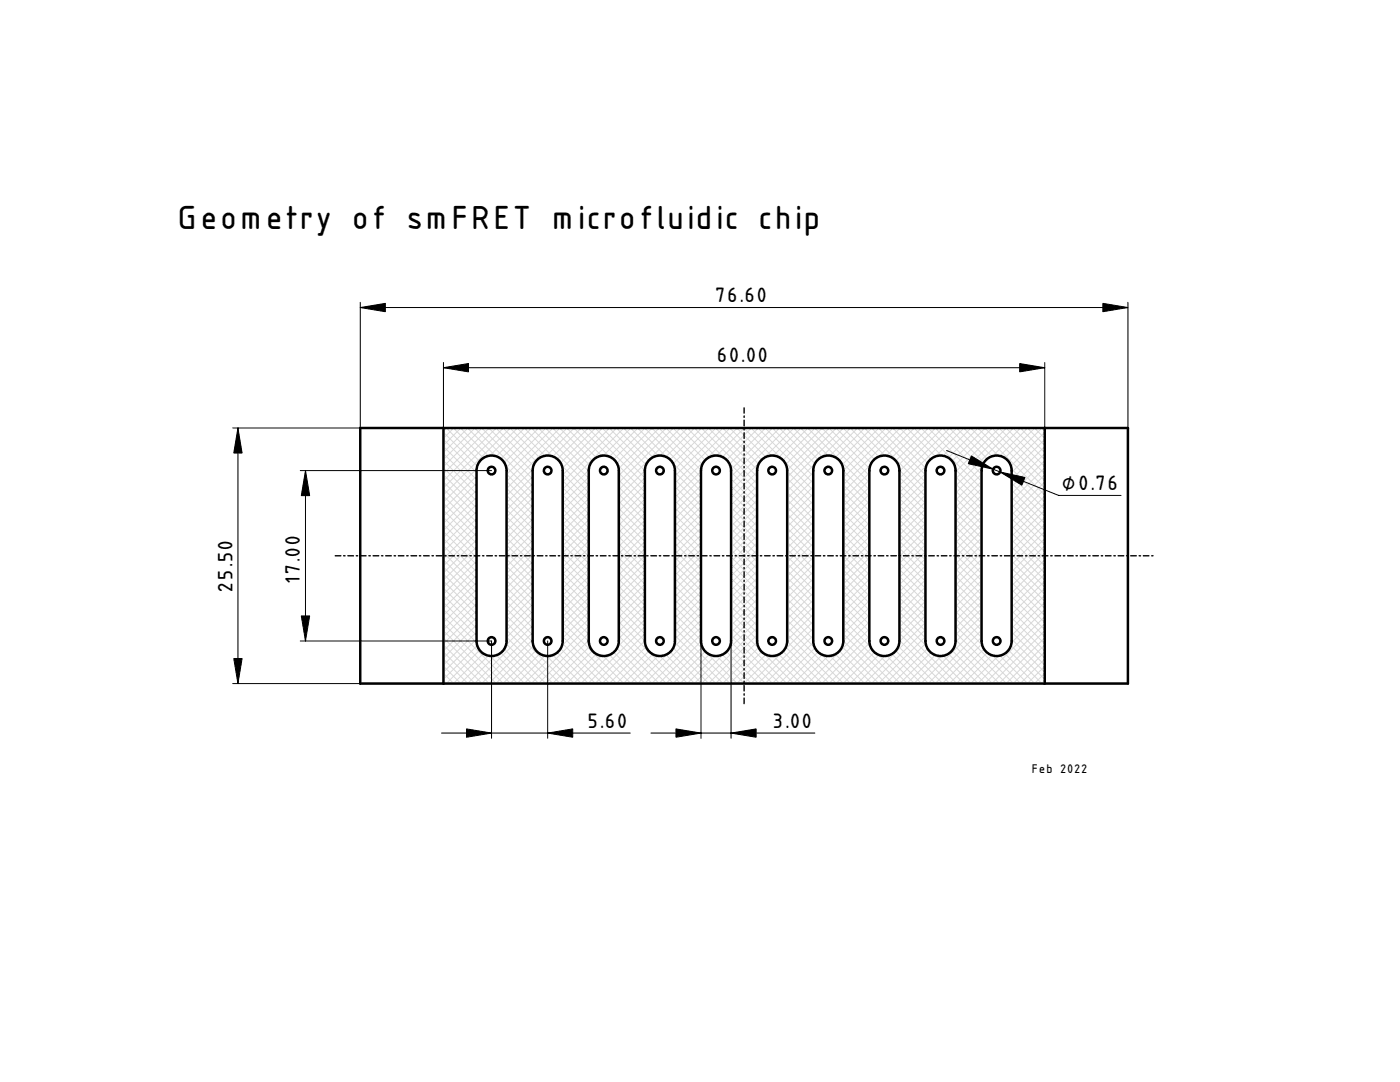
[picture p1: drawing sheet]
<svg xmlns="http://www.w3.org/2000/svg" width="279mm" height="216mm" viewBox="0 0 279 216" stroke-linecap="round" stroke-linejoin="round" font-family="sans-serif">
<defs><g id="words">
<text font-size="8" x="35.5" y="45.7">Geometry of smFRET microfluidic chip</text>
<g font-size="5">
<text x="142.8" y="60.3">76.60</text>
<text x="143.1" y="72.3">60.00</text>
<text x="212" y="97.7">⌀0.76</text>
<text x="46.4" y="118" transform="rotate(-90 46.4 118)">25.50</text>
<text x="59.9" y="116.2" transform="rotate(-90 59.9 116.2)">17.00</text>
<text x="117.3" y="145.2">5.60</text>
<text x="154.3" y="145.2">3.00</text>
</g>
<text font-size="3" x="205.9" y="154.3">Feb 2022</text>
</g></defs>
<path d="M148.5 110.9h.1" fill="none" stroke="#000" stroke-width=".2"/>
<path d="M88.5 85.4h120v51h-120z" fill-rule="evenodd" fill="#fff"/>
<path d="M148.5 110.9h.1" fill="none" stroke="#000" stroke-width=".2"/>
<g fill="none" stroke="#d8d8d8" stroke-width=".2">
<path d="M88.5 99l37.4 37.4M88.5 97.6l38.8 38.8M88.5 96.2l40.2 40.2M88.5 94.7l41.7 41.7M88.5 93.3l43.1 43.1M88.5 91.9l44.5 44.5M88.5 90.5l45.9 45.9M88.5 89.1l47.3 47.3M88.5 87.7l48.7 48.7M88.5 86.3l50.1 50.1M89.1 85.4l51 51M89.1 85.4l-.6 .6"/>
<path d="M90.5 85.4l51 51M90.6 85.4l-2.1 2.1M91.9 85.4l51 51M92 85.4l-3.5 3.5M93.3 85.4l51 51M93.4 85.4l-4.9 4.9M94.7 85.4l51 51M94.8 85.4l-6.3 6.3M96.1 85.4l51 51M96.2 85.4l-7.7 7.7M97.5 85.4l51 51M97.6 85.4l-9.1 9.1"/>
<path d="M99 85.4l51 51M99 85.4l-10.5 10.5M100.4 85.4l51 51M100.5 85.4l-12 12M101.8 85.4l51 51M101.9 85.4l-13.4 13.4M103.2 85.4l51 51M103.3 85.4l-14.8 14.8M104.6 85.4l51 51M104.7 85.4l-16.2 16.2M106 85.4l51 51M106.1 85.4l-17.6 17.6"/>
<path d="M107.4 85.4l51 51M107.5 85.4l-19 19M108.9 85.4l51 51M108.9 85.4l-20.4 20.4M110.3 85.4l51 51M110.4 85.4l-21.9 21.9M111.7 85.4l51 51M111.8 85.4l-23.3 23.3M113.1 85.4l51 51M113.2 85.4l-24.7 24.7M114.5 85.4l51 51M114.6 85.4l-26.1 26.1"/>
<path d="M115.9 85.4l51 51M116 85.4l-27.5 27.5M117.3 85.4l51 51M117.4 85.4l-28.9 28.9M118.8 85.4l51 51M118.8 85.4l-30.3 30.3M120.2 85.4l51 51M120.3 85.4l-31.8 31.8M121.6 85.4l51 51M121.7 85.4l-33.2 33.2M123 85.4l51 51M123.1 85.4l-34.6 34.6"/>
<path d="M124.4 85.4l51 51M124.5 85.4l-36 36M125.8 85.4l51 51M125.9 85.4l-37.4 37.4M127.2 85.4l51 51M127.3 85.4l-38.8 38.8M128.7 85.4l51 51M128.7 85.4l-40.2 40.2M130.1 85.4l51 51M130.2 85.4l-41.7 41.7M131.5 85.4l51 51M131.6 85.4l-43.1 43.1"/>
<path d="M132.9 85.4l51 51M133 85.4l-44.5 44.5M134.3 85.4l51 51M134.4 85.4l-45.9 45.9M135.7 85.4l51 51M135.8 85.4l-47.3 47.3M137.1 85.4l51 51M137.2 85.4l-48.7 48.7M138.6 85.4l51 51M138.6 85.4l-50.1 50.1M140 85.4l51 51M140.1 85.4l-51 51"/>
<path d="M141.4 85.4l51 51M141.5 85.4l-51 51M142.8 85.4l51 51M142.9 85.4l-51 51M144.2 85.4l51 51M144.3 85.4l-51 51M145.6 85.4l51 51M145.7 85.4l-51 51M147 85.4l51 51M147.1 85.4l-51 51M148.5 85.4l51 51M148.5 85.4l-51 51"/>
<path d="M149.9 85.4l51 51M150 85.4l-51 51M151.3 85.4l51 51M151.4 85.4l-51 51M152.7 85.4l51 51M152.8 85.4l-51 51M154.1 85.4l51 51M154.2 85.4l-51 51M155.5 85.4l51 51M155.6 85.4l-51 51M156.9 85.4l51 51M157 85.4l-51 51"/>
<path d="M158.4 85.4l50.1 50.1M158.4 85.4l-51 51M159.8 85.4l48.7 48.7M159.9 85.4l-51 51M161.2 85.4l47.3 47.3M161.3 85.4l-51 51M162.6 85.4l45.9 45.9M162.7 85.4l-51 51M164 85.4l44.5 44.5M164.1 85.4l-51 51M165.4 85.4l43.1 43.1M165.5 85.4l-51 51"/>
<path d="M166.8 85.4l41.7 41.7M166.9 85.4l-51 51M168.3 85.4l40.2 40.2M168.3 85.4l-51 51M169.7 85.4l38.8 38.8M169.8 85.4l-51 51M171.1 85.4l37.4 37.4M171.2 85.4l-51 51M172.5 85.4l36 36M172.6 85.4l-51 51M173.9 85.4l34.6 34.6M174 85.4l-51 51"/>
<path d="M175.3 85.4l33.2 33.2M175.4 85.4l-51 51M176.7 85.4l31.8 31.8M176.8 85.4l-51 51M178.2 85.4l30.3 30.3M178.2 85.4l-51 51M179.6 85.4l28.9 28.9M179.7 85.4l-51 51M181 85.4l27.5 27.5M181.1 85.4l-51 51M182.4 85.4l26.1 26.1M182.5 85.4l-51 51"/>
<path d="M183.8 85.4l24.7 24.7M183.9 85.4l-51 51M185.2 85.4l23.3 23.3M185.3 85.4l-51 51M186.6 85.4l21.9 21.9M186.7 85.4l-51 51M188.1 85.4l20.4 20.4M188.1 85.4l-51 51M189.5 85.4l19 19M189.6 85.4l-51 51M190.9 85.4l17.6 17.6M191 85.4l-51 51"/>
<path d="M192.3 85.4l16.2 16.2M192.4 85.4l-51 51M193.7 85.4l14.8 14.8M193.8 85.4l-51 51M195.1 85.4l13.4 13.4M195.2 85.4l-51 51M196.5 85.4l12 12M196.6 85.4l-51 51M198 85.4l10.5 10.5M198 85.4l-51 51M199.4 85.4l9.1 9.1M199.5 85.4l-51 51"/>
<path d="M200.8 85.4l7.7 7.7M200.9 85.4l-51 51M202.2 85.4l6.3 6.3M202.3 85.4l-51 51M203.6 85.4l4.9 4.9M203.7 85.4l-51 51M205 85.4l3.5 3.5M205.1 85.4l-51 51M206.4 85.4l2.1 2.1M206.5 85.4l-51 51M207.9 85.4l.6 .6M207.9 85.4l-51 51"/>
<path d="M208.5 86.3l-50.1 50.1M208.5 87.7l-48.7 48.7M208.5 89.1l-47.3 47.3M208.5 90.5l-45.9 45.9M208.5 91.9l-44.5 44.5M208.5 93.3l-43.1 43.1M208.5 94.7l-41.7 41.7M208.5 96.2l-40.2 40.2M208.5 97.6l-38.8 38.8M208.5 99l-37.4 37.4M88.5 118.8l17.6 17.6M88.5 117.4l19 19"/>
<path d="M88.5 116l20.4 20.4M88.5 114.5l21.9 21.9M88.5 113.1l23.3 23.3M88.5 111.7l24.7 24.7M88.5 110.3l26.1 26.1M88.5 108.9l27.5 27.5M88.5 107.5l28.9 28.9M88.5 106.1l30.3 30.3M88.5 104.6l31.8 31.8M88.5 103.2l33.2 33.2M88.5 101.8l34.6 34.6M88.5 100.4l36 36"/>
<path d="M208.5 100.4l-36 36M208.5 101.8l-34.6 34.6M208.5 103.2l-33.2 33.2M208.5 104.6l-31.8 31.8M208.5 106.1l-30.3 30.3M208.5 107.5l-28.9 28.9M208.5 108.9l-27.5 27.5M208.5 110.3l-26.1 26.1M208.5 111.7l-24.7 24.7M208.5 113.1l-23.3 23.3M208.5 114.5l-21.9 21.9M208.5 116l-20.4 20.4"/>
<path d="M208.5 117.4l-19 19M208.5 118.8l-17.6 17.6M88.5 135.8l.6 .6M88.5 134.3l2.1 2.1M88.5 132.9l3.5 3.5M88.5 131.5l4.9 4.9M88.5 130.1l6.3 6.3M88.5 128.7l7.7 7.7M88.5 127.3l9.1 9.1M88.5 125.9l10.5 10.5M88.5 124.4l12 12M88.5 123l13.4 13.4"/>
<path d="M88.5 121.6l14.8 14.8M88.5 120.2l16.2 16.2M208.5 120.2l-16.2 16.2M208.5 121.6l-14.8 14.8M208.5 123l-13.4 13.4M208.5 124.4l-12 12M208.5 125.9l-10.5 10.5M208.5 127.3l-9.1 9.1M208.5 128.7l-7.7 7.7M208.5 130.1l-6.3 6.3M208.5 131.5l-4.9 4.9M208.5 132.9l-3.5 3.5"/>
<path d="M208.5 134.3l-2.1 2.1M208.5 135.8l-.6 .6"/>
</g>
<g fill="#fff">
<path d="M71.9 85.4h16.6v51h-16.6z" fill-rule="evenodd"/>
<path d="M208.5 85.4h16.6v51h-16.6z" fill-rule="evenodd"/>
<path d="M96.2 91.6a3 3 0 0 1 3.2-.4 3 3 0 0 1 1.7 2.7v34a3 3 0 0 1-3 3 3 3 0 0 1-3-3v-34a2.99 2.99 0 0 1 1.1-2.3z" fill-rule="evenodd"/>
<path d="M185.4 92a3 3 0 0 1 3.3-.9 3 3 0 0 1 2 2.8v34a3 3 0 0 1-3 3 3 3 0 0 1-3-3v-34l.1-.7z" fill-rule="evenodd"/>
<path d="M107 92a3 3 0 0 1 3.3-.9 3 3 0 0 1 2 2.8v34a3 3 0 0 1-3 3 3 3 0 0 1-3-3v-34l.1-.7z" fill-rule="evenodd"/>
<path d="M152.2 91.6a3 3 0 0 1 3.2-.4 3 3 0 0 1 1.7 2.7v34a3 3 0 0 1-3 3 3 3 0 0 1-3-3v-34a2.99 2.99 0 0 1 1.1-2.3z" fill-rule="evenodd"/>
<path d="M129.4 92a3 3 0 0 1 3.3-.9 3 3 0 0 1 2 2.8v34a3 3 0 0 1-3 3 3 3 0 0 1-3-3v-34l.1-.7z" fill-rule="evenodd"/>
<path d="M141 91.6a3 3 0 0 1 3.2-.4 3 3 0 0 1 1.7 2.7v34a3 3 0 0 1-3 3 3 3 0 0 1-3-3v-34a2.99 2.99 0 0 1 1.1-2.3z" fill-rule="evenodd"/>
<path d="M163.4 91.6a3 3 0 0 1 3.2-.4 3 3 0 0 1 1.7 2.7v34a3 3 0 0 1-3 3 3 3 0 0 1-3-3v-34a2.99 2.99 0 0 1 1.1-2.3z" fill-rule="evenodd"/>
<path d="M118.2 92a3 3 0 0 1 3.3-.9 3 3 0 0 1 2 2.8v34a3 3 0 0 1-3 3 3 3 0 0 1-3-3v-34l.1-.7z" fill-rule="evenodd"/>
<path d="M174.2 92a3 3 0 0 1 3.3-.9 3 3 0 0 1 2 2.8v34a3 3 0 0 1-3 3 3 3 0 0 1-3-3v-34l.1-.7z" fill-rule="evenodd"/>
<path d="M196.6 92a3 3 0 0 1 3.3-.9 3 3 0 0 1 2 2.8v34a3 3 0 0 1-3 3 3 3 0 0 1-3-3v-34l.1-.7z" fill-rule="evenodd"/>
<circle cx="187.7" cy="127.9" r=".76"/>
<circle cx="198.9" cy="127.9" r=".76"/>
<circle cx="109.3" cy="93.9" r=".76"/>
<circle cx="176.5" cy="93.9" r=".76"/>
<circle cx="198.9" cy="93.9" r=".76"/>
<circle cx="176.5" cy="127.9" r=".76"/>
<circle cx="109.3" cy="127.9" r=".76"/>
<circle cx="187.7" cy="93.9" r=".76"/>
<circle cx="165.3" cy="93.9" r=".76"/>
<circle cx="131.7" cy="93.9" r=".76"/>
<circle cx="131.7" cy="127.9" r=".76"/>
<circle cx="142.9" cy="127.9" r=".76"/>
<circle cx="154.1" cy="93.9" r=".76"/>
<circle cx="98.1" cy="93.9" r=".76"/>
<circle cx="154.1" cy="127.9" r=".76"/>
<circle cx="142.9" cy="93.9" r=".76"/>
<circle cx="165.3" cy="127.9" r=".76"/>
<circle cx="120.5" cy="127.9" r=".76"/>
<circle cx="120.5" cy="93.9" r=".76"/>
<circle cx="98.1" cy="127.9" r=".76"/>
</g>
<g fill="none" stroke="#000" stroke-width=".5">
<path d="M71.9 85.4h153.2v51h-153.2zM88.5 85.4v51M95.8 92a3 3 0 0 1 3.3-.9 3 3 0 0 1 2 2.8v34a3 3 0 0 1-3 3 3 3 0 0 1-3-3v-34l.1-.7zM107 92a3 3 0 0 1 3.3-.9 3 3 0 0 1 2 2.8v34a3 3 0 0 1-3 3 3 3 0 0 1-3-3v-34l.1-.7zM118.2 92a3 3 0 0 1 3.3-.9 3 3 0 0 1 2 2.8v34a3 3 0 0 1-3 3 3 3 0 0 1-3-3v-34l.1-.7zM129.4 92a3 3 0 0 1 3.3-.9 3 3 0 0 1 2 2.8v34a3 3 0 0 1-3 3 3 3 0 0 1-3-3v-34l.1-.7zM140.6 92a3 3 0 0 1 3.3-.9 3 3 0 0 1 2 2.8v34a3 3 0 0 1-3 3 3 3 0 0 1-3-3v-34l.1-.7zM151.8 92a3 3 0 0 1 3.3-.9 3 3 0 0 1 2 2.8v34a3 3 0 0 1-3 3 3 3 0 0 1-3-3v-34l.1-.7zM163 92a3 3 0 0 1 3.3-.9 3 3 0 0 1 2 2.8v34a3 3 0 0 1-3 3 3 3 0 0 1-3-3v-34l.1-.7zM174.2 92a3 3 0 0 1 3.3-.9 3 3 0 0 1 2 2.8v34a3 3 0 0 1-3 3 3 3 0 0 1-3-3v-34l.1-.7zM185.4 92a3 3 0 0 1 3.3-.9 3 3 0 0 1 2 2.8v34a3 3 0 0 1-3 3 3 3 0 0 1-3-3v-34l.1-.7zM196.6 92a3 3 0 0 1 3.3-.9 3 3 0 0 1 2 2.8v34a3 3 0 0 1-3 3 3 3 0 0 1-3-3v-34l.1-.7z"/>
<path d="M208.5 85.4v51"/>
<circle cx="98.1" cy="93.9" r=".76"/>
<circle cx="109.3" cy="93.9" r=".76"/>
<circle cx="120.5" cy="93.9" r=".76"/>
<circle cx="131.7" cy="93.9" r=".76"/>
<circle cx="142.9" cy="93.9" r=".76"/>
<circle cx="154.1" cy="93.9" r=".76"/>
<circle cx="165.3" cy="93.9" r=".76"/>
<circle cx="176.5" cy="93.9" r=".76"/>
<circle cx="187.7" cy="93.9" r=".76"/>
<circle cx="198.9" cy="93.9" r=".76"/>
<circle cx="98.1" cy="127.9" r=".76"/>
<circle cx="109.3" cy="127.9" r=".76"/>
<circle cx="120.5" cy="127.9" r=".76"/>
<circle cx="131.7" cy="127.9" r=".76"/>
<circle cx="142.9" cy="127.9" r=".76"/>
<circle cx="154.1" cy="127.9" r=".76"/>
<circle cx="165.3" cy="127.9" r=".76"/>
<circle cx="176.5" cy="127.9" r=".76"/>
<circle cx="187.7" cy="127.9" r=".76"/>
<circle cx="198.9" cy="127.9" r=".76"/>
</g>
<path d="M66.9 110.9h163.2M148.5 140.4v-59" fill="none" stroke="#000" stroke-width=".28" stroke-dasharray="1.1 .6 .3 .6"/>
<g fill="none" stroke="#000" stroke-width=".2">
<path d="M71.9 60.3v25.1h-25.5M71.9 61.4h153.2M88.5 73.4h120M88.5 72.3v13.1M208.5 72.3v13.1M225.1 60.3v25.1M47.5 85.4v51M59.9 93.9h38.2M61 93.9v34M188.9 89.9l22.4 9h12.4M148.5 110.9h.1M46.4 136.4h25.5"/>
<path d="M59.9 127.9h38.2v19.4M109.3 127.9v19.4M139.9 127.9v19.4M145.9 127.9v19.4M88.1 146.3h37.7M129.9 146.3h32.7"/>
</g>
<g fill="#000" stroke="#000" stroke-width=".2">
<path d="M71.9 61.4l5-.9v1.7zM88.5 73.4l5-.9v1.7zM203.5 72.5l5 .9-5 .8zM220.1 60.5l5 .9-5 .8zM47.5 85.4l.8 5h-1.6zM61 93.9l.8 5h-1.7zM193.9 91l4.3 2.6-5-1.1zM199.6 94.2l5 1.1-.7 1.5zM46.7 131.4h1.6l-.8 5zM60.1 122.9h1.7l-.8 5zM93.1 145.4l5 .9-5 .8zM109.3 146.3l5-.9v1.7z"/>
<path d="M134.9 145.4l5 .9-5 .8zM145.9 146.3l5-.9v1.7z"/>
</g>
<use href="#words"/>
</svg>
